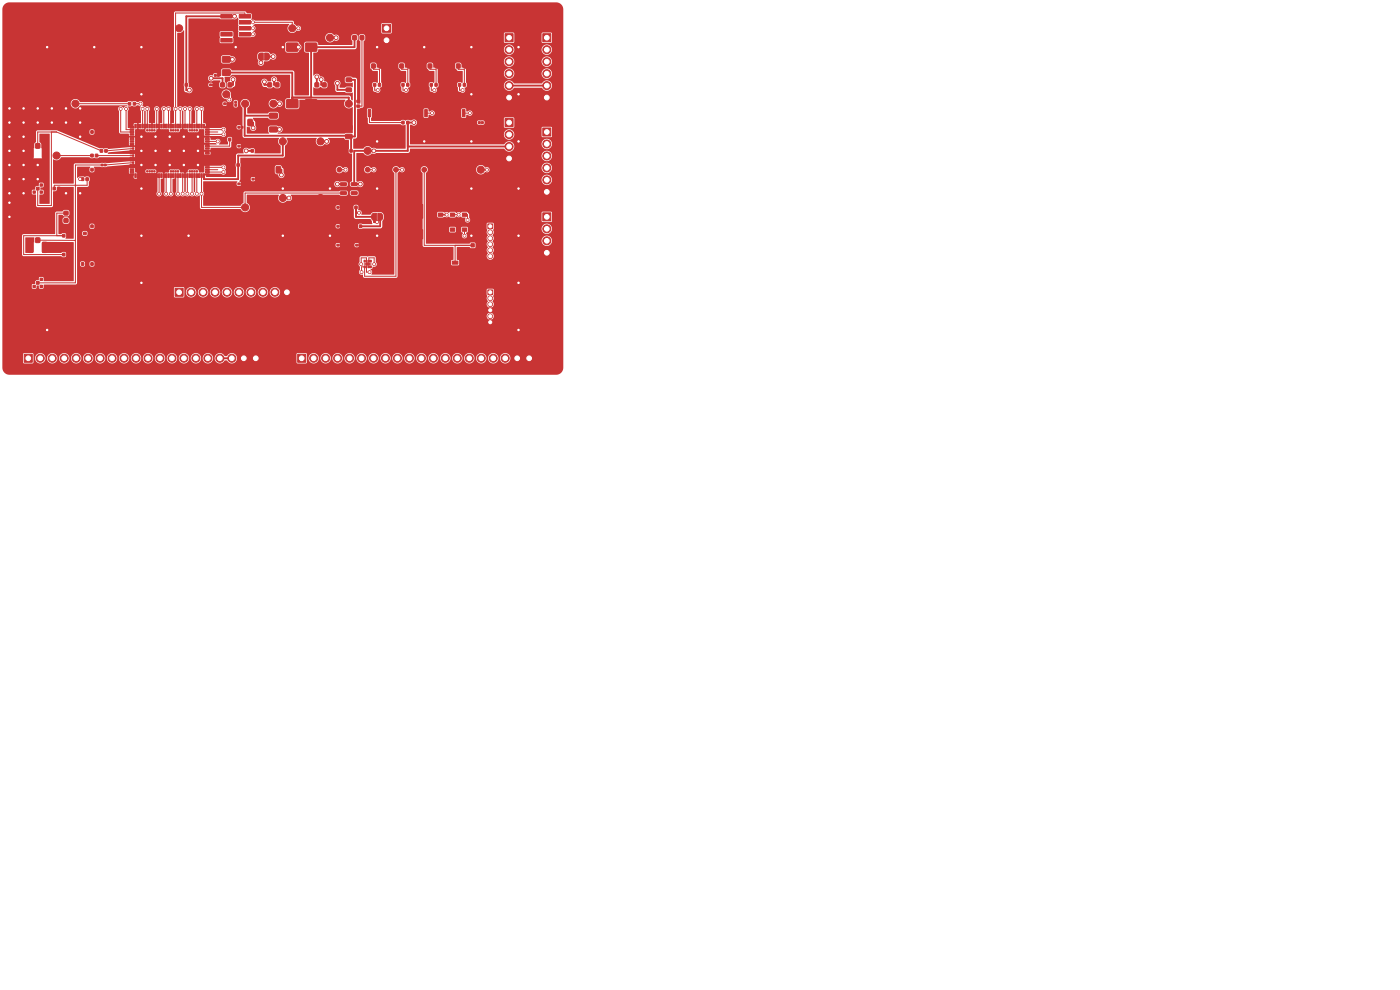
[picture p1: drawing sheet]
<svg xmlns="http://www.w3.org/2000/svg" width="297mm" height="210mm" viewBox="0 0 297 210" stroke-linecap="round" stroke-linejoin="round" font-family="sans-serif">
<g fill="#c83434" stroke="#c83434" stroke-width=".21">
<path d="M71.5 51.8h.4v.4h-.4z"/>
<path d="M72.1 51.8h.4v.4h-.4z"/>
<path d="M37.1 61.2h1.7v1.7h-1.7z"/>
<path d="M7.7 59.7h.6v.6h-.6z"/>
<path d="M7 59h.5v.5h-.5z"/>
<path d="M7 60.5h.5v.5h-.5z"/>
<path d="M8.5 59h.5v.5h-.5z"/>
<path d="M8.5 60.5h.5v.5h-.5z"/>
<path d="M39.3 17.7h.5v.6h-.5z"/>
<path d="M40.2 17.7h.5v.6h-.5z"/>
<path d="M74.8 7.6h.8v.8h-.8z"/>
<path d="M76.4 7.6h.8v.8h-.8z"/>
<path d="M78.8 13.6h.8v.8h-.8z"/>
<path d="M80.4 13.6h.8v.8h-.8z"/>
<path d="M19.3 55.7h.5v.6h-.5z"/>
<path d="M20.2 55.7h.5v.6h-.5z"/>
<path d="M76.2 47.7h.5v.6h-.5z"/>
<path d="M75.3 47.7h.5v.6h-.5z"/>
<path d="M48.5 29.3h.5v.6h-.5z"/>
<path d="M49.4 29.3h.5v.6h-.5z"/>
<path d="M46.9 3.1h2.3v.7h-2.3z"/>
<path d="M50.7 3.1h2.5v.7h-2.5z"/>
<path d="M46.9 4.4h2.3v.7h-2.3z"/>
<path d="M50.7 4.4h2.5v.7h-2.5z"/>
<path d="M46.9 5.6h2.3v.8h-2.3z"/>
<path d="M50.7 5.6h2.5v.8h-2.5z"/>
<path d="M46.9 6.9h2.3v.7h-2.3z"/>
<path d="M50.7 6.9h2.5v.7h-2.5z"/>
<path d="M46.9 8.2h2.3v.7h-2.3z"/>
<path d="M50.7 8.2h2.5v.7h-2.5z"/>
<path d="M90.1 23.3h.5v1.5h-.5z"/>
<path d="M93.3 23.3h.6v1.5h-.6z"/>
<path d="M45.5 15.8h.4v.4h-.4z"/>
<path d="M46.1 15.8h.4v.4h-.4z"/>
<path d="M115.1 7.2h1.7v1.7h-1.7z"/>
<path d="M19.3 47.7h.5v.6h-.5z"/>
<path d="M20.2 47.7h.5v.6h-.5z"/>
<path d="M47.2 14.8h1.5l.2 .2v.9l-.3 .1h-1.3l-.2-.2z"/>
<path d="M47.2 12h1.5l.2 .2v.9l-.3 .1h-1.3l-.2-.2z"/>
<path d="M77.2 55.2h.3v.4h-.3z"/>
<path d="M77.6 55.2h.3v.4h-.3z"/>
<path d="M78.1 55.2h.3v.4h-.3z"/>
<path d="M78.5 55.2h.3v.4h-.3z"/>
<path d="M78.5 56.4h.3v.4h-.3z"/>
<path d="M78.1 56.4h.3v.4h-.3z"/>
<path d="M77.6 56.4h.3v.4h-.3z"/>
<path d="M77.2 56.4h.3v.4h-.3z"/>
<path d="M77.6 55.8h.7v.5h-.7z"/>
<path d="M52.6 25.3h.7l.2 .1 .1 1.1-.2 .2h-.6l-.2-.1z"/>
<path d="M54.5 25.3h.7l.2 .1v1.1l-.1 .2h-.6l-.2-.1z"/>
<path d="M13.3 53.7h.5v.6h-.5z"/>
<path d="M14.2 53.7h.5v.6h-.5z"/>
<path d="M50.3 34.7h.5v.6h-.5z"/>
<path d="M51.2 34.7h.5v.6h-.5z"/>
<path d="M5.1 75.2h1.7v1.7h-1.7z"/>
<path d="M75.5 51.8h.4v.4h-.4z"/>
<path d="M76.1 51.8h.4v.4h-.4z"/>
<path d="M101.5 25.8h.4v.4h-.4z"/>
<path d="M102.1 25.8h.4v.4h-.4z"/>
<path d="M53.5 37.8h.4v.4h-.4z"/>
<path d="M54.1 37.8h.4v.4h-.4z"/>
<path d="M28.3 21.7h.4v.6h-.4z"/>
<path d="M27.3 21.7h.4v.6h-.4z"/>
<path d="M50.5 38.8h.4v.4h-.4z"/>
<path d="M51.1 38.8h.4v.4h-.4z"/>
<path d="M53.3 31.7h.5v.6h-.5z"/>
<path d="M54.2 31.7h.5v.6h-.5z"/>
<path d="M71.5 43.8h.4v.4h-.4z"/>
<path d="M72.1 43.8h.4v.4h-.4z"/>
<path d="M84.8 13.6h.8v.8h-.8z"/>
<path d="M86.4 13.6h.8v.8h-.8z"/>
<path d="M55 11.4l.3-.1h.6v1.5l-.6-.1-.3-.1z"/>
<path d="M56.1 11.3h.7l.3 .3v.7l-.3 .4-.7 .1z"/>
<path d="M13.3 49.7h.5v.6h-.5z"/>
<path d="M14.2 49.7h.5v.6h-.5z"/>
<path d="M17.3 37.7h.5v.6h-.5z"/>
<path d="M18.2 37.7h.5v.6h-.5z"/>
<path d="M46.8 17.6h.8v.8h-.8z"/>
<path d="M48.4 17.6h.8v.8h-.8z"/>
<path d="M75.7 22.3h.6v.4h-.6z"/>
<path d="M75.7 21.3h.6v.4h-.6z"/>
<path d="M96.8 13.6h.8v.8h-.8z"/>
<path d="M98.4 13.6h.8v.8h-.8z"/>
<path d="M47.5 21.8h.4v.4h-.4z"/>
<path d="M48.1 21.8h.4v.4h-.4z"/>
<path d="M85.3 17.7h.4v.6h-.4z"/>
<path d="M86.3 17.7h.4v.6h-.4z"/>
<path d="M78.1 23.3h.5v1.5h-.5z"/>
<path d="M81.3 23.3h.6v1.5h-.6z"/>
<path d="M7.7 39.7h.6v.6h-.6z"/>
<path d="M7 39h.5v.5h-.5z"/>
<path d="M7 40.5h.5v.5h-.5z"/>
<path d="M8.5 39h.5v.5h-.5z"/>
<path d="M8.5 40.5h.5v.5h-.5z"/>
<path d="M75.3 43.7h.5v.6h-.5z"/>
<path d="M76.2 43.7h.5v.6h-.5z"/>
<path d="M57.2 24h1.5l.2 .2v.7l-.3 .2h-1.3l-.2-.2z"/>
<path d="M57.2 27l1.5-.1 .2 .3v.7l-.3 .1h-1.3l-.2-.2z"/>
<path d="M103.5 47.5h1v1h-1z"/>
<path d="M115.1 27.2h1.7v1.7h-1.7z"/>
<path d="M79.3 17.7h.4v.6h-.4z"/>
<path d="M80.3 17.7h.4v.6h-.4z"/>
<path d="M50.5 30.8h.4v.4h-.4z"/>
<path d="M51.1 30.8h.4v.4h-.4z"/>
<path d="M22.2 31.7h.5v.6h-.5z"/>
<path d="M21.3 31.7h.5v.6h-.5z"/>
<path d="M17.7 49.3h.6v.5h-.6z"/>
<path d="M17.7 50.2h.6v.5h-.6z"/>
<path d="M50.5 26.8h.4v.4h-.4z"/>
<path d="M51.1 26.8h.4v.4h-.4z"/>
<path d="M93 45.2h.9v.7h-.9z"/>
<path d="M95.5 45.2h.9v.7h-.9z"/>
<path d="M98.1 45.2h.9v.7h-.9z"/>
<path d="M93 48.4h.9v.7h-.9z"/>
<path d="M95.5 48.4h.9v.7h-.9z"/>
<path d="M98.1 48.4h.9v.7h-.9z"/>
<path d="M99.9 51.7h.7v.7h-.7z"/>
<path d="M95.9 55.4h1.2v.6h-1.2z"/>
<path d="M89.2 43.4h.5v2.9h-.5z"/>
<path d="M89.2 48.7h.5v1.9h-.5z"/>
<path d="M89.2 53.6h.5v2.4h-.5z"/>
<path d="M93.1 56.5h1.4v.5h-1.4z"/>
<path d="M94.6 43.4h.3v.6h-.3z"/>
<path d="M97.1 43.4h.3v.6h-.3z"/>
<path d="M97.5 56.5h1.4v.5h-1.4z"/>
<path d="M99.7 53.5h.8v.7h-.8z"/>
<path d="M100.4 43.4h.4v2.9h-.4z"/>
<path d="M100.4 48.7h.4v1.9h-.4z"/>
<path d="M73.5 18.7l1-.1 .1 .8-.2 .1h-.9l-.1-.2z"/>
<path d="M73.5 16.6l1-.1 .1 .7-.2 .2h-.9l-.1-.2z"/>
<path d="M66.8 17.6h.8v.8h-.8z"/>
<path d="M68.4 17.6h.8v.8h-.8z"/>
<path d="M63.1 75.2h1.7v1.7h-1.7z"/>
<path d="M22.1 34.8h.4v.4h-.4z"/>
<path d="M21.5 34.8h.4v.4h-.4z"/>
<path d="M85.3 25.7h.4v.6h-.4z"/>
<path d="M86.3 25.7h.4v.6h-.4z"/>
<path d="M90.8 13.6h.8v.8h-.8z"/>
<path d="M92.4 13.6h.8v.8h-.8z"/>
<path d="M115.1 45.2h1.7v1.7h-1.7z"/>
<path d="M58.6 35.3h.7l.2 .1 .1 1.1-.2 .2h-.6l-.2-.1z"/>
<path d="M60.5 35.3h.7l.2 .1 .1 1.1-.2 .2h-.6l-.2-.1z"/>
<path d="M91.3 17.7h.4v.6h-.4z"/>
<path d="M92.3 17.7h.4v.6h-.4z"/>
<path d="M71.5 47.8h.4v.4h-.4z"/>
<path d="M72.1 47.8h.4v.4h-.4z"/>
<path d="M49.8 22.1h.4v.4h-.4z"/>
<path d="M49.8 21.5h.4v.4h-.4z"/>
<path d="M11.3 39.7h.5v.6h-.5z"/>
<path d="M12.2 39.7h.5v.6h-.5z"/>
<path d="M72.2 38.8h1.2l.1 .5h-1.2z"/>
<path d="M72.2 39.7h1.2l.1 .5-1.2 .1z"/>
<path d="M72.2 40.7h1.2l.1 .5h-1.2z"/>
<path d="M74.5 40.7h1.2l.1 .5h-1.2z"/>
<path d="M74.5 38.8h1.2l.1 .5h-1.2z"/>
<path d="M7.6 50.5h.8v.9h-.8z"/>
<path d="M9 51.4h.8l.2 .1v1.8l-.2 .3h-.6l-.2-.2z"/>
<path d="M6.1 51.4h.7l.2 .1v1.8l-.1 .3h-.7l-.2-.2z"/>
<path d="M7.6 30.5h.8v.9h-.8z"/>
<path d="M9 31.4h.8l.2 .1v1.8l-.2 .3h-.6l-.2-.2z"/>
<path d="M6.1 31.4h.7l.2 .1v1.8l-.1 .3h-.7l-.2-.2z"/>
<path d="M107.1 25.2h1.8v1.7h-1.8z"/>
<path d="M56.8 17.6h.8v.8h-.8z"/>
<path d="M58.4 17.6h.8v.8h-.8z"/>
<path d="M43.6 36.9h.8v.2h-.8z"/>
<path d="M43.6 36.4h.8v.2h-.8z"/>
<path d="M43.6 35.9h.8v.2h-.8z"/>
<path d="M43.6 35.4h.8v.2h-.8z"/>
<path d="M43.6 34.9h.8v.2h-.8z"/>
<path d="M43.6 34.4h.8v.2h-.8z"/>
<path d="M43.6 33.9h.8v.2h-.8z"/>
<path d="M43.6 33.4h.8v.2h-.8z"/>
<path d="M43.6 32.9h.8v.2h-.8z"/>
<path d="M43.6 32.4h.8v.2h-.8z"/>
<path d="M43.6 31.9h.8v.2h-.8z"/>
<path d="M43.6 31.4h.8v.2h-.8z"/>
<path d="M43.6 30.9h.8v.2h-.8z"/>
<path d="M43.6 30.4h.8v.2h-.8z"/>
<path d="M43.6 29.9h.8v.2h-.8z"/>
<path d="M43.6 29.4h.8v.2h-.8z"/>
<path d="M43.6 28.9h.8v.2h-.8z"/>
<path d="M43.6 28.4h.8v.2h-.8z"/>
<path d="M43.6 27.9h.8v.2h-.8z"/>
<path d="M43.6 27.4h.8v.2h-.8z"/>
<path d="M43.6 26.9h.8v.2h-.8z"/>
<path d="M43.1 26.4h.3v.7h-.3z"/>
<path d="M42.6 26.4h.3v.7h-.3z"/>
<path d="M42.1 26.4h.3v.7h-.3z"/>
<path d="M41.6 26.4h.3v.7h-.3z"/>
<path d="M41.1 26.4h.3v.7h-.3z"/>
<path d="M40.6 26.4h.3v.7h-.3z"/>
<path d="M40.1 26.4h.3v.7h-.3z"/>
<path d="M39.6 26.4h.3v.7h-.3z"/>
<path d="M39.1 26.4h.3v.7h-.3z"/>
<path d="M38.6 26.4h.3v.7h-.3z"/>
<path d="M38.1 26.4h.3v.7h-.3z"/>
<path d="M37.6 26.4h.3v.7h-.3z"/>
<path d="M37.1 26.4h.3v.7h-.3z"/>
<path d="M36.6 26.4h.3v.7h-.3z"/>
<path d="M36.1 26.4h.3v.7h-.3z"/>
<path d="M35.6 26.4h.3v.7h-.3z"/>
<path d="M35.1 26.4h.3v.7h-.3z"/>
<path d="M34.6 26.4h.3v.7h-.3z"/>
<path d="M34.1 26.4h.3v.7h-.3z"/>
<path d="M33.6 26.4h.3v.7h-.3z"/>
<path d="M33.1 26.4h.3v.7h-.3z"/>
<path d="M32.6 26.4h.3v.7h-.3z"/>
<path d="M32.1 26.4h.3v.7h-.3z"/>
<path d="M31.6 26.4h.3v.7h-.3z"/>
<path d="M31.1 26.4h.3v.7h-.3z"/>
<path d="M30.6 26.4h.3v.7h-.3z"/>
<path d="M30.1 26.4h.3v.7h-.3z"/>
<path d="M29.6 26.4h.3v.7h-.3z"/>
<path d="M29.1 26.4h.3v.7h-.3z"/>
<path d="M28.6 26.4h.3v.7h-.3z"/>
<path d="M27.6 26.9h.8v.2h-.8z"/>
<path d="M27.6 27.4h.8v.2h-.8z"/>
<path d="M27.6 27.9h.8v.2h-.8z"/>
<path d="M27.6 28.4h.8v.2h-.8z"/>
<path d="M27.6 28.9h.8v.2h-.8z"/>
<path d="M27.6 29.4h.8v.2h-.8z"/>
<path d="M27.6 29.9h.8v.2h-.8z"/>
<path d="M27.6 30.4h.8v.2h-.8z"/>
<path d="M27.6 30.9h.8v.2h-.8z"/>
<path d="M28.1 31.4h.3v.2h-.3z"/>
<path d="M27.6 31.9h.8v.2h-.8z"/>
<path d="M27.6 32.4h.8v.2h-.8z"/>
<path d="M28.1 32.9h.3v.2h-.3z"/>
<path d="M27.6 33.4h.8v.2h-.8z"/>
<path d="M27.6 33.9h.8v.2h-.8z"/>
<path d="M28.1 34.4h.3v.2h-.3z"/>
<path d="M27.6 34.9h.8v.2h-.8z"/>
<path d="M27.6 35.4h.8v.2h-.8z"/>
<path d="M27.6 35.9h.8v.2h-.8z"/>
<path d="M27.6 36.4h.8v.2h-.8z"/>
<path d="M27.6 36.9h.8v.2h-.8z"/>
<path d="M28.6 36.9h.3v.7h-.3z"/>
<path d="M29.1 36.9h.3v.7h-.3z"/>
<path d="M29.6 36.9h.3v.7h-.3z"/>
<path d="M30.1 36.9h.3v.7h-.3z"/>
<path d="M30.6 36.9h.3v.7h-.3z"/>
<path d="M31.1 36.9h.3v.7h-.3z"/>
<path d="M31.6 36.9h.3v.7h-.3z"/>
<path d="M32.1 36.9h.3v.7h-.3z"/>
<path d="M32.6 36.9h.3v.7h-.3z"/>
<path d="M33.1 36.9h.3v.7h-.3z"/>
<path d="M33.6 36.9h.3v.7h-.3z"/>
<path d="M34.1 36.9h.3v.7h-.3z"/>
<path d="M34.6 36.9h.3v.7h-.3z"/>
<path d="M35.1 36.9h.3v.7h-.3z"/>
<path d="M35.6 36.9h.3v.7h-.3z"/>
<path d="M36.1 36.9h.3v.7h-.3z"/>
<path d="M36.6 36.9h.3v.7h-.3z"/>
<path d="M37.1 36.9h.3v.7h-.3z"/>
<path d="M37.6 36.9h.3v.7h-.3z"/>
<path d="M38.1 36.9h.3v.7h-.3z"/>
<path d="M38.6 36.9h.3v.7h-.3z"/>
<path d="M39.1 36.9h.3v.7h-.3z"/>
<path d="M39.6 36.9h.3v.7h-.3z"/>
<path d="M40.1 36.9h.3v.7h-.3z"/>
<path d="M40.6 36.9h.3v.7h-.3z"/>
<path d="M41.1 36.9h.3v.7h-.3z"/>
<path d="M41.6 36.9h.3v.7h-.3z"/>
<path d="M42.1 36.9h.3v.7h-.3z"/>
<path d="M42.6 36.9h.3v.7h-.3z"/>
<path d="M43.1 36.9h.3v.7h-.3z"/>
<path d="M41.7 34.9h.6v.6h-.6z"/>
<path d="M41.7 33.3h.6v.6h-.6z"/>
<path d="M41.7 31.7h.6v.6h-.6z"/>
<path d="M41.7 30.1h.6v.6h-.6z"/>
<path d="M41.7 28.5h.6v.6h-.6z"/>
<path d="M39.7 34.9h.6v.6h-.6z"/>
<path d="M39.7 33.3h.6v.6h-.6z"/>
<path d="M39.7 31.7h.6v.6h-.6z"/>
<path d="M39.7 30.1h.6v.6h-.6z"/>
<path d="M39.7 28.5h.6v.6h-.6z"/>
<path d="M37.7 34.9h.6v.6h-.6z"/>
<path d="M37.7 33.3h.6v.6h-.6z"/>
<path d="M37.7 31.7h.6v.6h-.6z"/>
<path d="M37.7 30.1h.6v.6h-.6z"/>
<path d="M37.7 28.5h.6v.6h-.6z"/>
<path d="M35.7 34.9h.6v.6h-.6z"/>
<path d="M35.7 33.3h.6v.6h-.6z"/>
<path d="M35.7 31.7h.6v.6h-.6z"/>
<path d="M35.7 30.1h.6v.6h-.6z"/>
<path d="M35.7 28.5h.6v.6h-.6z"/>
<path d="M33.7 34.9h.6v.6h-.6z"/>
<path d="M33.7 33.3h.6v.6h-.6z"/>
<path d="M33.7 31.7h.6v.6h-.6z"/>
<path d="M33.7 30.1h.6v.6h-.6z"/>
<path d="M33.7 28.5h.6v.6h-.6z"/>
<path d="M31.7 34.9h.6v.6h-.6z"/>
<path d="M31.7 31.7h.6v.6h-.6z"/>
<path d="M31.7 28.5h.6v.6h-.6z"/>
<path d="M30.3 33.3l1.4-.1 .1 .7-.2 .1h-1.3l-.1-.2z"/>
<path d="M30.3 30.1l1.4-.1 .1 .7-.2 .1h-1.3l-.1-.2z"/>
<path d="M29.7 34.9h.6v.6h-.6z"/>
<path d="M29.7 31.7h.6v.6h-.6z"/>
<path d="M29.7 28.5h.6v.6h-.6z"/>
<path d="M41.6 27.5h.3v.3h-.3z"/>
<path d="M41.1 27.5h.3v.3h-.3z"/>
<path d="M40.6 27.5h.3v.3h-.3z"/>
<path d="M40.1 27.5h.3v.3h-.3z"/>
<path d="M37.6 27.5h.3v.3h-.3z"/>
<path d="M37.1 27.5h.3v.3h-.3z"/>
<path d="M36.6 27.5h.3v.3h-.3z"/>
<path d="M36.1 27.5h.3v.3h-.3z"/>
<path d="M32.6 27.5h.3v.3h-.3z"/>
<path d="M32.1 27.5h.3v.3h-.3z"/>
<path d="M31.6 27.5h.3v.3h-.3z"/>
<path d="M31.1 27.5h.3v.3h-.3z"/>
<path d="M31.1 36.2h.3v.3h-.3z"/>
<path d="M31.6 36.2h.3v.3h-.3z"/>
<path d="M32.1 36.2h.3v.3h-.3z"/>
<path d="M32.6 36.2h.3v.3h-.3z"/>
<path d="M36.1 36.2h.3v.3h-.3z"/>
<path d="M36.6 36.2h.3v.3h-.3z"/>
<path d="M37.1 36.2h.3v.3h-.3z"/>
<path d="M37.6 36.2h.3v.3h-.3z"/>
<path d="M40.1 36.2h.3v.3h-.3z"/>
<path d="M40.6 36.2h.3v.3h-.3z"/>
<path d="M41.1 36.2h.3v.3h-.3z"/>
<path d="M41.6 36.2h.3v.3h-.3z"/>
<path d="M103.5 61.5h1v1h-1z"/>
<path d="M20.2 32.7h.5v.6h-.5z"/>
<path d="M19.3 32.7h.5v.6h-.5z"/>
<path d="M13.6 46.4h.8v.8h-.8z"/>
<path d="M13.6 44.8h.8v.8h-.8z"/>
<path d="M60.8 21.2h2.4v1.6h-2.4z"/>
<path d="M64.8 21.2h2.4v1.6h-2.4z"/>
<path d="M81.1 5.2h1.7v1.7h-1.7z"/>
<path d="M19.3 27.7h.5v.6h-.5z"/>
<path d="M20.2 27.7h.5v.6h-.5z"/>
<path d="M17.3 55.7h.5v.6h-.5z"/>
<path d="M18.2 55.7h.5v.6h-.5z"/>
<path d="M44.5 17.8h.4v.4h-.4z"/>
<path d="M45.1 17.8h.4v.4h-.4z"/>
<path d="M73.3 28.5h1.3l.1 .2v.6l-.2 .2-1.1-.1-.1-.2z"/>
<path d="M73.3 26.6h1.3l.1 .2v.6l-.2 .2-1.1-.1-.1-.2z"/>
<path d="M97.3 17.7h.4v.6h-.4z"/>
<path d="M98.3 17.7h.4v.6h-.4z"/>
<path d="M74.2 31.7h.5v.6h-.5z"/>
<path d="M73.3 31.7h.5v.6h-.5z"/>
<path d="M98.1 23.3h.5v1.5h-.5z"/>
<path d="M101.3 23.3h.6v1.5h-.6z"/>
<path d="M107.1 7.2h1.8v1.7h-1.8z"/>
<path d="M79 45.4l.8-.1v1.5l-.6-.1-.3-.3v-.7z"/>
<path d="M80.1 45.3h.7l.3 .3v.7l-.3 .4-.7 .1z"/>
<path d="M19.3 35.7h.5v.6h-.5z"/>
<path d="M20.2 35.7h.5v.6h-.5z"/>
<path d="M60.8 9.2h2.4v1.6h-2.4z"/>
<path d="M64.8 9.2h2.4v1.6h-2.4z"/>
<circle cx="40.5" cy="62" r=".85"/>
<circle cx="43.1" cy="62" r=".85"/>
<circle cx="45.6" cy="62" r=".85"/>
<circle cx="48.2" cy="62" r=".85"/>
<circle cx="50.7" cy="62" r=".85"/>
<circle cx="53.2" cy="62" r=".85"/>
<circle cx="55.8" cy="62" r=".85"/>
<circle cx="58.3" cy="62" r=".85"/>
<circle cx="60.9" cy="62" r=".85"/>
<circle cx="60" cy="30" r=".75"/>
<circle cx="78" cy="36" r=".5"/>
<circle cx="116" cy="10.5" r=".85"/>
<circle cx="116" cy="13.1" r=".85"/>
<circle cx="116" cy="15.6" r=".85"/>
<circle cx="116" cy="18.2" r=".85"/>
<circle cx="116" cy="20.7" r=".85"/>
<circle cx="84" cy="36" r=".5"/>
<circle cx="52" cy="22" r=".75"/>
<circle cx="8.5" cy="76" r=".85"/>
<circle cx="11.1" cy="76" r=".85"/>
<circle cx="13.6" cy="76" r=".85"/>
<circle cx="16.2" cy="76" r=".85"/>
<circle cx="18.7" cy="76" r=".85"/>
<circle cx="21.2" cy="76" r=".85"/>
<circle cx="23.8" cy="76" r=".85"/>
<circle cx="26.3" cy="76" r=".85"/>
<circle cx="28.9" cy="76" r=".85"/>
<circle cx="31.4" cy="76" r=".85"/>
<circle cx="33.9" cy="76" r=".85"/>
<circle cx="36.5" cy="76" r=".85"/>
<circle cx="39" cy="76" r=".85"/>
<circle cx="41.6" cy="76" r=".85"/>
<circle cx="44.1" cy="76" r=".85"/>
<circle cx="46.6" cy="76" r=".85"/>
<circle cx="49.2" cy="76" r=".85"/>
<circle cx="51.7" cy="76" r=".85"/>
<circle cx="54.3" cy="76" r=".85"/>
<circle cx="68" cy="42" r=".75"/>
<circle cx="52" cy="44" r=".75"/>
<circle cx="60" cy="42" r=".75"/>
<circle cx="62" cy="6" r=".75"/>
<circle cx="72" cy="36" r=".5"/>
<circle cx="16" cy="22" r=".75"/>
<circle cx="68" cy="30" r=".75"/>
<circle cx="58" cy="22" r=".75"/>
<circle cx="104" cy="49.3" r=".5"/>
<circle cx="104" cy="50.5" r=".5"/>
<circle cx="104" cy="51.8" r=".5"/>
<circle cx="104" cy="53.1" r=".5"/>
<circle cx="104" cy="54.4" r=".5"/>
<circle cx="70" cy="8" r=".75"/>
<circle cx="116" cy="30.5" r=".85"/>
<circle cx="116" cy="33.1" r=".85"/>
<circle cx="116" cy="35.6" r=".85"/>
<circle cx="116" cy="38.2" r=".85"/>
<circle cx="116" cy="40.7" r=".85"/>
<circle cx="66.5" cy="76" r=".85"/>
<circle cx="69.1" cy="76" r=".85"/>
<circle cx="71.6" cy="76" r=".85"/>
<circle cx="74.2" cy="76" r=".85"/>
<circle cx="76.7" cy="76" r=".85"/>
<circle cx="79.2" cy="76" r=".85"/>
<circle cx="81.8" cy="76" r=".85"/>
<circle cx="84.3" cy="76" r=".85"/>
<circle cx="86.9" cy="76" r=".85"/>
<circle cx="89.4" cy="76" r=".85"/>
<circle cx="91.9" cy="76" r=".85"/>
<circle cx="94.5" cy="76" r=".85"/>
<circle cx="97" cy="76" r=".85"/>
<circle cx="99.6" cy="76" r=".85"/>
<circle cx="102.1" cy="76" r=".85"/>
<circle cx="104.6" cy="76" r=".85"/>
<circle cx="107.2" cy="76" r=".85"/>
<circle cx="109.7" cy="76" r=".85"/>
<circle cx="112.3" cy="76" r=".85"/>
<circle cx="116" cy="48.5" r=".85"/>
<circle cx="116" cy="51.1" r=".85"/>
<circle cx="116" cy="53.6" r=".85"/>
<circle cx="74" cy="22" r=".75"/>
<circle cx="90" cy="36" r=".5"/>
<circle cx="12" cy="33" r=".75"/>
<circle cx="48" cy="20" r=".75"/>
<circle cx="78" cy="32" r=".75"/>
<circle cx="38" cy="6" r=".75"/>
<circle cx="102" cy="36" r=".75"/>
<circle cx="108" cy="28.5" r=".85"/>
<circle cx="108" cy="31.1" r=".85"/>
<circle cx="108" cy="33.6" r=".85"/>
<circle cx="104" cy="63.3" r=".5"/>
<circle cx="104" cy="64.5" r=".5"/>
<circle cx="104" cy="65.8" r=".5"/>
<circle cx="104" cy="67.1" r=".5"/>
<circle cx="104" cy="68.4" r=".5"/>
<circle cx="82" cy="8.5" r=".85"/>
<circle cx="108" cy="10.5" r=".85"/>
<circle cx="108" cy="13.1" r=".85"/>
<circle cx="108" cy="15.6" r=".85"/>
<circle cx="108" cy="18.2" r=".85"/>
<circle cx="108" cy="20.7" r=".85"/>
<circle cx="91.7" cy="24" r=".3"/>
<circle cx="42.7" cy="41.1" r=".3"/>
<circle cx="25.6" cy="23.1" r=".3"/>
<circle cx="42" cy="29" r=".3"/>
<circle cx="30" cy="10" r=".3"/>
<circle cx="5" cy="35" r=".3"/>
<circle cx="5" cy="26" r=".3"/>
<circle cx="110" cy="20" r=".3"/>
<circle cx="90" cy="10" r=".3"/>
<circle cx="17" cy="26" r=".3"/>
<circle cx="2" cy="29" r=".3"/>
<circle cx="100" cy="40" r=".3"/>
<circle cx="80" cy="50" r=".3"/>
<circle cx="42" cy="35" r=".3"/>
<circle cx="17" cy="29" r=".3"/>
<circle cx="39" cy="35" r=".3"/>
<circle cx="5" cy="32" r=".3"/>
<circle cx="2" cy="26" r=".3"/>
<circle cx="70" cy="40" r=".3"/>
<circle cx="14" cy="23" r=".3"/>
<circle cx="90" cy="30" r=".3"/>
<circle cx="17" cy="41" r=".3"/>
<circle cx="2" cy="35" r=".3"/>
<circle cx="42" cy="32" r=".3"/>
<circle cx="36" cy="32" r=".3"/>
<circle cx="60" cy="40" r=".3"/>
<circle cx="8" cy="26" r=".3"/>
<circle cx="100" cy="10" r=".3"/>
<circle cx="2" cy="38" r=".3"/>
<circle cx="8" cy="38" r=".3"/>
<circle cx="11" cy="23" r=".3"/>
<circle cx="33" cy="29" r=".3"/>
<circle cx="17" cy="23" r=".3"/>
<circle cx="80" cy="10" r=".3"/>
<circle cx="70" cy="50" r=".3"/>
<circle cx="80" cy="40" r=".3"/>
<circle cx="100" cy="30" r=".3"/>
<circle cx="39" cy="29" r=".3"/>
<circle cx="110" cy="10" r=".3"/>
<circle cx="100" cy="20" r=".3"/>
<circle cx="33" cy="35" r=".3"/>
<circle cx="50" cy="10" r=".3"/>
<circle cx="30" cy="35" r=".3"/>
<circle cx="5" cy="41" r=".3"/>
<circle cx="11" cy="26" r=".3"/>
<circle cx="80" cy="30" r=".3"/>
<circle cx="5" cy="23" r=".3"/>
<circle cx="2" cy="32" r=".3"/>
<circle cx="2" cy="46" r=".3"/>
<circle cx="30" cy="29" r=".3"/>
<circle cx="110" cy="60" r=".3"/>
<circle cx="8" cy="35" r=".3"/>
<circle cx="110" cy="50" r=".3"/>
<circle cx="36" cy="29" r=".3"/>
<circle cx="30" cy="60" r=".3"/>
<circle cx="40" cy="50" r=".3"/>
<circle cx="110" cy="70" r=".3"/>
<circle cx="60" cy="50" r=".3"/>
<circle cx="14" cy="41" r=".3"/>
<circle cx="30" cy="40" r=".3"/>
<circle cx="100" cy="50" r=".3"/>
<circle cx="39" cy="32" r=".3"/>
<circle cx="30" cy="32" r=".3"/>
<circle cx="110" cy="40" r=".3"/>
<circle cx="2" cy="41" r=".3"/>
<circle cx="8" cy="23" r=".3"/>
<circle cx="2" cy="43" r=".3"/>
<circle cx="2" cy="23" r=".3"/>
<circle cx="30" cy="50" r=".3"/>
<circle cx="33" cy="32" r=".3"/>
<circle cx="30" cy="20" r=".3"/>
<circle cx="10" cy="70" r=".3"/>
<circle cx="36" cy="35" r=".3"/>
<circle cx="14" cy="26" r=".3"/>
<circle cx="5" cy="29" r=".3"/>
<circle cx="10" cy="10" r=".3"/>
<circle cx="110" cy="30" r=".3"/>
<circle cx="5" cy="38" r=".3"/>
<circle cx="20" cy="10" r=".3"/>
<circle cx="60" cy="10" r=".3"/>
<circle cx="47.4" cy="28.5" r=".3"/>
<circle cx="76.6" cy="56" r=".3"/>
<circle cx="99.2" cy="46.7" r=".3"/>
<circle cx="53.6" cy="6" r=".3"/>
<circle cx="40.2" cy="23.1" r=".3"/>
<circle cx="98.5" cy="50" r=".3"/>
<circle cx="49.4" cy="16.9" r=".4"/>
<circle cx="53.7" cy="27.1" r=".4"/>
<circle cx="63.3" cy="10" r=".4"/>
<circle cx="94.8" cy="45.5" r=".3"/>
<circle cx="33.8" cy="41.1" r=".3"/>
<circle cx="79.3" cy="36" r=".3"/>
<circle cx="47.4" cy="36.5" r=".3"/>
<circle cx="79.3" cy="32" r=".4"/>
<circle cx="71.3" cy="8" r=".4"/>
<circle cx="87.8" cy="26" r=".4"/>
<circle cx="40.2" cy="19.1" r=".4"/>
<circle cx="49.7" cy="3.5" r=".4"/>
<circle cx="76.4" cy="39" r=".4"/>
<circle cx="39.2" cy="23.1" r=".3"/>
<circle cx="41.7" cy="41.1" r=".3"/>
<circle cx="98.1" cy="19.1" r=".3"/>
<circle cx="58.1" cy="16.9" r=".4"/>
<circle cx="67.2" cy="16.3" r=".4"/>
<circle cx="48.6" cy="21.1" r=".3"/>
<circle cx="47.4" cy="35.5" r=".3"/>
<circle cx="86.1" cy="19.1" r=".3"/>
<circle cx="29.8" cy="22" r=".3"/>
<circle cx="38.8" cy="41.1" r=".3"/>
<circle cx="36.2" cy="41.1" r=".3"/>
<circle cx="59.7" cy="37.1" r=".4"/>
<circle cx="68.1" cy="16.9" r=".4"/>
<circle cx="52.2" cy="32" r=".4"/>
<circle cx="61.3" cy="42" r=".4"/>
<circle cx="99.7" cy="24" r=".3"/>
<circle cx="55.4" cy="13.3" r=".4"/>
<circle cx="41.7" cy="23.1" r=".3"/>
<circle cx="26.8" cy="23.1" r=".3"/>
<circle cx="37.2" cy="23.1" r=".3"/>
<circle cx="42.7" cy="23.1" r=".3"/>
<circle cx="33.2" cy="23.1" r=".3"/>
<circle cx="92.1" cy="19.1" r=".3"/>
<circle cx="40.7" cy="41.1" r=".3"/>
<circle cx="97.3" cy="45.5" r=".3"/>
<circle cx="79.4" cy="56" r=".3"/>
<circle cx="80" cy="47.1" r=".3"/>
<circle cx="76.2" cy="45.1" r=".3"/>
<circle cx="76.7" cy="57.7" r=".3"/>
<circle cx="85.3" cy="36" r=".3"/>
<circle cx="30.2" cy="23.1" r=".3"/>
<circle cx="78.4" cy="57.7" r=".3"/>
<circle cx="31.2" cy="23.1" r=".3"/>
<circle cx="73.3" cy="36" r=".3"/>
<circle cx="103.3" cy="36" r=".3"/>
<circle cx="53.6" cy="7.3" r=".3"/>
<circle cx="38.2" cy="23.1" r=".3"/>
<circle cx="17" cy="38" r=".3"/>
<circle cx="39.7" cy="41.1" r=".3"/>
<circle cx="80.1" cy="19.1" r=".3"/>
<circle cx="46.2" cy="30" r=".3"/>
<circle cx="47.4" cy="27.5" r=".3"/>
<circle cx="53.6" cy="4.7" r=".3"/>
<circle cx="63.3" cy="6" r=".3"/>
<circle cx="35.2" cy="41.1" r=".3"/>
<circle cx="35.8" cy="23.1" r=".3"/>
<circle cx="37.8" cy="41.1" r=".3"/>
<circle cx="71.6" cy="39" r=".4"/>
<circle cx="59.3" cy="27.5" r=".4"/>
<circle cx="69.3" cy="30" r=".4"/>
<circle cx="44.8" cy="16.6" r=".4"/>
<circle cx="59.3" cy="22" r=".4"/>
<circle cx="58" cy="12" r=".4"/>
<circle cx="56.1" cy="17.3" r=".4"/>
<circle cx="34.8" cy="23.1" r=".3"/>
<circle cx="49.3" cy="12.6" r=".4"/>
<circle cx="71.6" cy="17.7" r=".4"/>
</g>
<g fill="none" stroke="#c83434" stroke-width=".21">
<path d="M51.9 3.5v-.7h-14.7v24M51.9 6h1.7M51.9 4.7h10.1v1.3h1.3M51.9 7.3h1.7M76.8 8v14.5h-.8M79.2 14v.7h1.3v3.3M79.5 18v1.1h.6M85.2 14v.7h1.3v3.3M85.5 18v1.1h.6M91.2 14v.7h1.3v3.3M91.5 18v1.1h.6M97.2 14v.7h1.3v3.3"/>
<path d="M97.5 18v1.1h.6M8 31v-3h4l9.5 4M10.9 28v15.6h-2.9v-3.6M12 33h7.5M16 22h11.5M18.5 38v1.3h-7v.7M20.5 33h7.7M21.7 35h-5.7v25h-8M25.6 23.1v4.9h2.4M26.7 23.1v4.4h1.3M28.2 31.5l-5.7 .5M28.2 34.5l-5.9 .5"/>
<path d="M28.5 22h1.3M30.3 23.1v3.7M31.2 23.1v3.7M33.2 23.1v3.7M33.7 37.3v3.8M34.7 23.1v3.7M35.3 37.3v3.8M35.7 23.1v3.7M36.2 37.3v3.8M37.8 37.3v3.8M38.2 23.1v3.7M38.7 37.3v3.8"/>
<path d="M39.2 23.1v3.7M39.7 37.3v3.8M40.3 23.1v3.7M40.7 37.3v3.8M41.7 23.1v3.7M41.7 37.3v3.8M42.8 37.3v6.7h9.2v-3h20.9M42.8 23.1v3.7M44 28h2.2M44 28.5h3.4M44 36h2.2M44 36.5h3.4"/>
<path d="M44 35.5h3.4M44 27.5h3.4M44 30h2.2M48 20h.6v1.1M48.7 29.6v1.4h-4.7M72 36h1.3M78 36h1.3M78.4 24v2h7.1M85.3 36h-1.3v22.6h-6.7v-2h-.6v1.1M90 36v16h10.3M90.4 24h1.3M98.4 24h1.3"/>
<path d="M102 36h1.3M8 51h8M13.5 50h-8.5v4h8.5M14 45.2h-1.9v4.8M77.7 55.4v-.7h-1.1v1.4M77.7 56.6v1.1h.7M78.2 55.4v-.7h1.2v1.4M96 45.5h1.3M96.6 52v3.7M98.5 45.5h.7v1.2M98.5 48.7v1.3"/>
</g>
<g fill="none" stroke="#c83434" stroke-width=".4">
<path d="M44.8 16.6h2.4v1.4M48 15.4h14v6.6M48 12.6h1.3M49.4 16.9v1.1h-.6M49.7 3.5h-10.2v15.6h.7M55.3 12v1.3M56.1 17.4v.6h1.1M56.7 12h1.2M58.1 16.9v1.1h.7M62 10h1.3M67.2 16.3v1.7M68.1 16.9v1.1h.7"/>
<path d="M70 8h1.3M71.6 17.7v1.4h2.4M74 16.9h1.3v12.1h-1.3l.1-.2h-22.2v-6.9l.1 2.6h6M75.2 8v2h-9.2v10.7M108 18.2h8M52.2 32h1.3M53 26h.7v1.1M58 22h1.3M58 27.5h1.3M59 36h.7v1.1M60 30v3h-9.5v5h-7.3v-.7M62 20.7h12v1.3"/>
<path d="M68 30h1.3M71.6 39.1h1.3M74.5 29v3M86.5 31.1h21.5M87.8 26h-1.3v6h-11.4v7.1h1.3M60 42h1.3M75.5 44v2h3.9v1.1h.6M75.5 45.1h.7M80.6 46v2h-4.1M93.5 45.5h1.3M46.6 76h2.6"/>
</g>
<g fill="#c83434">
<path d="M5.4 50.4h1.9v1l-.3 .1v2.2l-1.6-.1z"/>
<path d="M77.2 55.9h1.5l.1 .2h-1.5z"/>
<path d="M41.2 36.8h.1l.1 1v2.8l-.1 .2-.2-.2z"/>
<path d="M.9 1l.5-.4 .6-.1h116a1.5 1.5 0 0 1 1.5 1.5v76a1.5 1.5 0 0 1-1.5 1.5h-116a1.5 1.5 0 0 1-1.5-1.5v-2.9h4.4v1.8l.2 .2h1.8l.2-.2v-1h.3v.2a1.1 1.1 0 0 0 1.2 1 1.1 1.1 0 0 0 1-1.2h.4v.2a1.1 1.1 0 0 0 1.2 1 1.1 1.1 0 0 0 1-1.2h.3v.2a1.1 1.1 0 0 0 1.2 1 1.1 1.1 0 0 0 1-1.2h.4v.2a1.1 1.1 0 0 0 1.1 1 1.1 1.1 0 0 0 1.1-1.2h.3v.2a1.1 1.1 0 0 0 1.2 1 1.1 1.1 0 0 0 1-1.2h.3v.2a1.1 1.1 0 0 0 1.2 1 1.1 1.1 0 0 0 1-1.2h.4v.2a1.1 1.1 0 0 0 1.2 1 1.1 1.1 0 0 0 1-1.2h.3v.2a1.1 1.1 0 0 0 1.2 1 1.1 1.1 0 0 0 1-1.2h.4v.2a1.1 1.1 0 0 0 1.1 1 1.1 1.1 0 0 0 1.1-1.2h.3v.2a1.1 1.1 0 0 0 1.2 1 1.1 1.1 0 0 0 1-1.2h.3v.2a1.1 1.1 0 0 0 1.2 1 1.1 1.1 0 0 0 1-1.2h.4v.2a1.1 1.1 0 0 0 1.2 1 1.1 1.1 0 0 0 1-1.2h.3v.2a1.1 1.1 0 0 0 1.2 1 1.1 1.1 0 0 0 1-1.2h.4v.2a1.1 1.1 0 0 0 1.1 1 1.1 1.1 0 0 0 1.1-1.2h.3v.2a1.1 1.1 0 0 0 1.2 1 1.1 1.1 0 0 0 1-1.2h.3v.2a1.14 1.14 0 0 0 1 1 1.14 1.14 0 0 0 1.2-.6h.5a1.11 1.11 0 0 0 1.7 .4 1.11 1.11 0 0 0-.1-1.8h13.1v1.8l.2 .2h1.8l.2-.2v-1h.3a1.1 1.1 0 0 0 1.1 1.2 1.1 1.1 0 0 0 1.1-1.2h.4v.2a1.1 1.1 0 0 0 1.2 1 1.1 1.1 0 0 0 1-1.2h.3v.2a1.1 1.1 0 0 0 1.2 1 1.1 1.1 0 0 0 1-1.2h.4v.2a1.1 1.1 0 0 0 1.1 1 1.1 1.1 0 0 0 1.1-1.2h.3v.2a1.1 1.1 0 0 0 1.2 1 1.1 1.1 0 0 0 1-1.2h.3v.2a1.1 1.1 0 0 0 1.2 1 1.1 1.1 0 0 0 1-1.2h.4v.2a1.1 1.1 0 0 0 1.2 1 1.1 1.1 0 0 0 1-1.2h.3v.2a1.1 1.1 0 0 0 1.2 1 1.1 1.1 0 0 0 1-1.2h.4v.2a1.1 1.1 0 0 0 1.1 1 1.1 1.1 0 0 0 1.1-1.2h.3v.2a1.1 1.1 0 0 0 1.2 1 1.1 1.1 0 0 0 1-1.2h.3v.2a1.1 1.1 0 0 0 1.2 1 1.1 1.1 0 0 0 1-1.2h.4v.2a1.1 1.1 0 0 0 1.2 1 1.1 1.1 0 0 0 1-1.2h.3v.2a1.1 1.1 0 0 0 1.2 1 1.1 1.1 0 0 0 1-1.2h.4v.2a1.1 1.1 0 0 0 1.1 1 1.1 1.1 0 0 0 1.1-1.2h.3v.2a1.1 1.1 0 0 0 1.2 1 1.1 1.1 0 0 0 1-1.2h.3v.2a1.1 1.1 0 0 0 1.2 1 1.1 1.1 0 0 0 1-1.2h.4v.2a1.1 1.1 0 0 0 1.7 .8 1.1 1.1 0 0 0 0-1.8 1.1 1.1 0 0 0-1.7 .8h-.4v-.2a1.1 1.1 0 0 0-1.1-.8 1.1 1.1 0 0 0-1.1 1h-.3v-.2a1.1 1.1 0 0 0-1.2-.8 1.1 1.1 0 0 0-1 1h-.3l-.1-.2a1.1 1.1 0 0 0-1.1-.8 1.1 1.1 0 0 0-1 1h-.4v-.2a1.1 1.1 0 0 0-1.2-.8 1.1 1.1 0 0 0-1 1h-.3v-.2a1.1 1.1 0 0 0-1.2-.8 1.1 1.1 0 0 0-1 1h-.4v-.2a1.1 1.1 0 0 0-1.1-.8 1.1 1.1 0 0 0-1.1 1h-.3v-.2a1.1 1.1 0 0 0-1.2-.8 1.1 1.1 0 0 0-1 1h-.3l-.1-.2a1.1 1.1 0 0 0-1.1-.8 1.1 1.1 0 0 0-1 1h-.4v-.2a1.1 1.1 0 0 0-1.2-.8 1.1 1.1 0 0 0-1 1h-.3v-.2a1.1 1.1 0 0 0-1.2-.8 1.1 1.1 0 0 0-1 1h-.4v-.2a1.1 1.1 0 0 0-1.1-.8 1.1 1.1 0 0 0-1.1 1h-.3v-.2a1.1 1.1 0 0 0-1.2-.8 1.1 1.1 0 0 0-1 1h-.3l-.1-.2a1.1 1.1 0 0 0-1.1-.8 1.1 1.1 0 0 0-1 1h-.4v-.2a1.1 1.1 0 0 0-1.2-.8 1.1 1.1 0 0 0-1 1h-.3v-.2a1.1 1.1 0 0 0-1.2-.8 1.1 1.1 0 0 0-1 1h-.4v-.2a1.1 1.1 0 0 0-1.1-.8 1.1 1.1 0 0 0-1.1 1h-.3v-.8l-.2-.2h-1.8l-.2 .2h-13.1a1.19 1.19 0 0 0-1.7 .4h-.5a1.11 1.11 0 0 0-1.2-.6 1.11 1.11 0 0 0-.9 1h-.3v-.2a1.1 1.1 0 0 0-1.2-.8 1.1 1.1 0 0 0-1 1h-.3l-.1-.2a1.1 1.1 0 0 0-1.1-.8 1.1 1.1 0 0 0-1 1h-.4v-.2a1.1 1.1 0 0 0-1.2-.8 1.1 1.1 0 0 0-1 1h-.3v-.2a1.1 1.1 0 0 0-1.2-.8 1.1 1.1 0 0 0-1 1h-.4v-.2a1.1 1.1 0 0 0-1.1-.8 1.1 1.1 0 0 0-1.1 1h-.3v-.2a1.1 1.1 0 0 0-1.2-.8 1.1 1.1 0 0 0-1 1h-.3l-.1-.2a1.1 1.1 0 0 0-1.1-.8 1.1 1.1 0 0 0-1 1h-.4v-.2a1.1 1.1 0 0 0-1.2-.8 1.1 1.1 0 0 0-1 1h-.3v-.2a1.1 1.1 0 0 0-1.2-.8 1.1 1.1 0 0 0-1 1h-.4v-.2a1.1 1.1 0 0 0-1.1-.8 1.1 1.1 0 0 0-1.1 1h-.3v-.2a1.1 1.1 0 0 0-1.2-.8 1.1 1.1 0 0 0-1 1h-.3l-.1-.2a1.1 1.1 0 0 0-1.1-.8 1.1 1.1 0 0 0-1 1h-.4v-.2a1.1 1.1 0 0 0-1.2-.8 1.1 1.1 0 0 0-1 1h-.3v-.2a1.1 1.1 0 0 0-1.2-.8 1.1 1.1 0 0 0-1 1h-.4v-.2a1.1 1.1 0 0 0-1.1-.8 1.1 1.1 0 0 0-1.1 1h-.3v-.8l-.2-.2h-1.8l-.2 .2h-4.4v-8.1h102.7v.2a.75 .75 0 0 0 1.2 .5 .75 .75 0 0 0 0-1.3 .75 .75 0 0 0-1.2 .6h-102.7v-17h4.2v4l.2 .3h8.1l.3 .2 .4 .1 .3-.3v-.6a.62 .62 0 0 0-.9-.1h-4.1l-.1-2.2h6.7v8.2h-6.3l-.1-.8-.7-.1-.2 .2-.1 .5-.7 .1-.1 .7-.6 .1v.9h.8l.2-.6h.4l.1 .5 .2 .2 .7-.2h27.7v1.8l.2 .2h1.8l.2-.2v-1h.3a1.1 1.1 0 0 0 1.1 1.2 1.1 1.1 0 0 0 1.1-1.2h.4v.2a1.1 1.1 0 0 0 1.2 1 1.1 1.1 0 0 0 1-1.2h.3v.2a1.1 1.1 0 0 0 1.2 1 1.1 1.1 0 0 0 1-1.2h.4v.2a1.1 1.1 0 0 0 1.1 1 1.1 1.1 0 0 0 1.1-1.2h.3v.2a1.1 1.1 0 0 0 1.2 1 1.1 1.1 0 0 0 1-1.2h.3v.2a1.1 1.1 0 0 0 1.2 1 1.1 1.1 0 0 0 1-1.2h.4v.2a1.1 1.1 0 0 0 1.2 1 1.1 1.1 0 0 0 1-1.2h.3v.2a1.1 1.1 0 0 0 1.4 1 1.1 1.1 0 0 0 .7-1.6h43.9l.2 1.3a1.02 1.02 0 0 0 .1 1.2 .78 .78 0 0 0 .1 1.1 .78 .78 0 0 0 1.1-.1 .78 .78 0 0 0-.2-1.1 1.03 1.03 0 0 0 .1-1.2l.2-1.2-.3-.3h-1l-.3 .3h-43.9a1.1 1.1 0 0 0-1.2-.6 1.1 1.1 0 0 0-.9 1h-.3v-.2a1.1 1.1 0 0 0-1.2-.8 1.1 1.1 0 0 0-1 1h-.4v-.2a1.1 1.1 0 0 0-1.1-.8 1.1 1.1 0 0 0-1.1 1h-.3v-.2a1.1 1.1 0 0 0-1.2-.8 1.1 1.1 0 0 0-1 1h-.3l-.1-.2a1.1 1.1 0 0 0-1.1-.8 1.1 1.1 0 0 0-1 1h-.4v-.2a1.1 1.1 0 0 0-1.2-.8 1.1 1.1 0 0 0-1 1h-.3v-.2a1.1 1.1 0 0 0-1.2-.8 1.1 1.1 0 0 0-1 1h-.4v-.2a1.1 1.1 0 0 0-1.1-.8 1.1 1.1 0 0 0-1.1 1h-.3v-.8l-.2-.2h-1.8l-.2 .2h-27.7l.1-.7 6.9-.1 .2-.3v-4.2h.6v.5l.3 .3 .7-.2 .1-.6h.9v.5l.3 .3 .6-.1 .2-.5h56l.3 .6-.1 .7a.6 .6 0 0 0 0 .8 .6 .6 0 0 0 .7 .2v.4l.3 .2h6.7l.3-.2v-22l.4-.3a.74 .74 0 0 0 1.2-.5h3.3l.1 .5 .4 .3v15.5l.3 .2h6.2v2.6l-.5 .3v.8l.2 .2h1.3l.2-.2v-.8l-.5-.3v-2.6h2.7l.2 .2h.9l.2-.2-.1-.9-.9-.1-.3 .3h-9.2l-.1-3.4h5v.9l.2 .1 1.1-.1 .1-.9h1.1l.1 .9 .3 .2v.1a.57 .57 0 0 0-.1 .9 .57 .57 0 0 0 .9 0 .57 .57 0 0 0-.1-.9l.3-.4v-.8l-.1-.2h-1l-.3 .2h-1.1l-.2-.2h-1l-.2 .2h-5v-.8h12.9l.1 1.4a.81 .81 0 0 0 .2 1 .99 .99 0 0 0 0 1.3 .97 .97 0 0 0 0 1.3 .92 .92 0 0 0 0 1.3 .78 .78 0 0 0 .1 1.1 .78 .78 0 0 0 1.1-.1 .78 .78 0 0 0-.2-1.1 .93 .93 0 0 0 0-1.3 .97 .97 0 0 0 0-1.3l.1-.1h10.3v.2a1.1 1.1 0 0 0 1.7 .8 1.1 1.1 0 0 0 0-1.9 1.1 1.1 0 0 0-1.7 .9h-10.3l.1-.1a.81 .81 0 0 0-.2-1v-.1a1.02 1.02 0 0 0 .1-1.1l.2-.2h10.1v.1a1.1 1.1 0 0 0 1.7 .9 1.1 1.1 0 0 0 0-1.9 1.1 1.1 0 0 0-1.7 .9h-10.1v-1l-.3-.3h-1l-.3 .3h-12.9v-2.3h2.5v.8l.2 .1h.9l.3-.1 .6 .1 .4-.2 .3 .2h1l.4-.2a.67 .67 0 0 0 .9 0l.2 .2 .8 .1a.58 .58 0 0 0 0 .9 .58 .58 0 0 0 .8-.1 .58 .58 0 0 0-.1-.8v-.8l-.3-.3h15.7l.1 1.9 1.9 .1 .2-.2v-1.8l-.2-.2h-1.8l-.2 .2h-15.7l-.2-.2h-.9l-.3 .3a.89 .89 0 0 0-1.1 0l-.2-.3h-1l-.3 .3-.4-.2-.6 .1-.3-.2h-.9l-.2 .3h-2.5v-7.1h24.6a1.1 1.1 0 0 0 1.5 1.1 1.1 1.1 0 0 0 .3-1.9 1.1 1.1 0 0 0-1.8 .6v.2h-24.6v-1.4l.4-.3v-.5h10.3a1.07 1.07 0 0 0 .8 1.1 1.07 1.07 0 0 0 1.2-.5 .55 .55 0 0 0 .8-.2 .55 .55 0 0 0-.2-.8h11.3v.2a1.1 1.1 0 0 0 1.7 .9 1.1 1.1 0 0 0 0-1.9 1.1 1.1 0 0 0-1.7 .8h-11.9a1.08 1.08 0 0 0-1.1-.5 1.08 1.08 0 0 0-.9 .9l-10.3-.1a.75 .75 0 0 0-.7-.6 .75 .75 0 0 0-.8 .7h-3.3l-.1-.1a.85 .85 0 0 0-1.1-.2 .78 .78 0 0 0-1.3-.1 .78 .78 0 0 0 .3 1.2v21.5l-4.8 .1-.1-.2a.65 .65 0 0 0-.2-1h.1a.38 .38 0 0 0 .4-.5 .59 .59 0 0 0 .7-.3 .59 .59 0 0 0-.1-.7v-.9l-.2-.3h-2.9l-.3 .2v1l-.2 .4h-56l-.1-.4a.62 .62 0 0 0-1 .1h-1a.62 .62 0 0 0-.9-.1l-.1 .2h-.6v-3.9h54.8l.1 .4 .2 .2 .5-.1 .2-.5h3l.1 .5 .5 .1 .3-.2 .1-.4-.4-.4-.5 .1-.1 .3h-3l-.4-.4-.5 .1-.1 .3h-54.8v-2.6h1l.1 .6 .3 .2 .5-.1 .3-.3-.1-.6-.3-.1h-.5l-.3 .3h-1v-1.5h2.6v.5l.3 .3 .6-.1 .2-.6h51.1l.1 .5 .5 .1a.48 .48 0 0 0 .4-.4 .48 .48 0 0 0-.2-.5h-.6l-.2 .3h-51.1l-.1-.2a.62 .62 0 0 0-.9-.1l-.1 .2h-2.6v-6.8h16.8v.2a.56 .56 0 0 0 .6 .5 .56 .56 0 0 0 .5-.7h.4v.2a.65 .65 0 0 0 1.1 .2 .57 .57 0 0 0 .9 .1 .57 .57 0 0 0-.1-.9v-2.6l.5-.2 .1-1 .2 1v2.8a.61 .61 0 0 0 0 .9 .61 .61 0 0 0 .9-.1 .73 .73 0 0 0 1 0 .79 .79 0 0 0 1 0 .79 .79 0 0 0 1 0 .72 .72 0 0 0 1 0l.1 .2v2.4l.2 .3h8.4a1.04 1.04 0 0 0 1.2 .7 1.04 1.04 0 0 0 .8-1.1h18.2l.1 .5 .5 .1 .4-.3v-.4h2.8l.1 2.3 .1 .3 3.3 .1 .4 .4v.6h-2.8l-.2 .3 .2 .7h4.6l.3-.2 .1-1.4 .3-.6v-.8l-.3-.4-.4-.1h-1.4l-.4 .1-.4 .4h-1.8a.72 .72 0 0 0-.7-1v-.9a.62 .62 0 0 0-1 .1l-2.8 .1-.3-.2-.4-.1-.3 .4h-18.2l-.2-.5-.5-.4 .1-1.7 6.8 .1a1.07 1.07 0 0 0 .3 1.5 1.07 1.07 0 0 0 1.5-.3 .69 .69 0 0 0 .9-.3 .69 .69 0 0 0-.3-.9l10.3-.1 .4 .2h1.1l.4-.3v-.4h.4v.4l.3 .3h1.2l.3-.3 .1-.4-.4-.4h-1.2l-.3 .4h-.4l-.4-.4h-1.1l-.4 .2h-19.9l-.3 .3v2.1l-.7 .7h-7.8v-2.3a.61 .61 0 0 0-.1-.8l.1-2.1h7.1l-.1 .7 .3 .3 .5-.1 .2-.4h19.7v.1a.72 .72 0 0 0 1.2 .4l1.4 .1 .3-.3v-.4l-.3-.4-1.4 .1a.72 .72 0 0 0-1.2 .4h-19.7l-.1-.3-.4-.2 .3-.6h2.2l.1 .4 .2 .2 .5-.1 .2-.3-.1-.4-.3-.2-.5 .1-.1 .3h-2.2v-2.4h7.3v1a.73 .73 0 0 0 .7 .6 .66 .66 0 0 0 1 .6 .66 .66 0 0 0 .2-1.1l-.1-.7h11.1v.2a.79 .79 0 0 0 .7 .6 .79 .79 0 0 0 .8-.4 .6 .6 0 0 0 .9 .1 .6 .6 0 0 0 0-.8l-.4-.2-.5 .3a.8 .8 0 0 0-.8-.4 .8 .8 0 0 0-.7 .6h-11.1l-.4-.7-.4-.2-.7 .1-.3 .4h-7.3v-2l9.2-.1 .3-.3v-2.2a1.11 1.11 0 0 0 .3-1.6h6.4a1.1 1.1 0 0 0 .2 1.5 1.1 1.1 0 0 0 1.6-.2 .69 .69 0 0 0 .9-.3 .69 .69 0 0 0-.3-1h3.3l.4 .3 .7 .2v2.5l.2 .2 .5 .2v5.7l-.5 .4v.5l.4 .3 1.3-.1a.7 .7 0 0 0 1 0 .7 .7 0 0 0 0-.9 .7 .7 0 0 0-1 0l-.3-.2v-2.5h1.6v.2a.79 .79 0 0 0 .7 .6 .79 .79 0 0 0 .8-.4 .6 .6 0 0 0 .9 .1 .6 .6 0 0 0 0-.8l-.4-.2-.5 .3a.8 .8 0 0 0-.8-.4 .8 .8 0 0 0-.7 .6h-1.6l.1-3.4h1.3l.5 .4 .4 .1h37a1.1 1.1 0 0 0 1.5 1.1 1.1 1.1 0 0 0 .3-1.9 1.1 1.1 0 0 0-1.8 .6v.2h-36.8l.5-.2a.46 .46 0 0 1 .8-.1l.4-.2h6.8l.3-.3 .2-.7h19.8a1.13 1.13 0 0 0 1.6 .6 1.13 1.13 0 0 0 .4-1.6h6v.1a1.1 1.1 0 0 0 1.7 .9 1.1 1.1 0 0 0 0-1.9 1.1 1.1 0 0 0-1.7 .9l-6.1-.1a1.17 1.17 0 0 0-1.9 .2l-19.9-.1v-2h19.9a1.1 1.1 0 0 0 1.5 1.1 1.1 1.1 0 0 0 .3-1.9 1.1 1.1 0 0 0-1.8 .6v.2h-19.9v-1.4h27.9v1.8l.2 .2 1.9-.1 .1-1.9-.2-.2h-1.8l-.2 .2h-27.9v-.6h.3a.67 .67 0 0 0 .8 .1 .67 .67 0 0 0 .3-.7h12.8v.3l.2 .2 1.1 .1a.48 .48 0 0 0 .3-.5 .48 .48 0 0 0-.2-.4h-1.2l-.2 .3h-12.8a.68 .68 0 0 0-1.1-.4l-1-.1-.3 .2-.7-.2-.4 .3h-6.1l-.1-.6h28.2l.1 1.9 1.9 .1 .2-.2v-1.8l-.2-.2h-1.8l-.2 .2h-28.2l.2-.3v-1.6h10.9l.1 1.7 .8 .1 .2-.6h.4a.56 .56 0 0 0 .8-.1 .56 .56 0 0 0-.1-.8 .56 .56 0 0 0-.8 .2l-.3-.1v-.4h6.9l.1 1.7 .8 .1 .2-.6 .3-.1a.57 .57 0 0 0 .8 .1 .57 .57 0 0 0 0-.8 .57 .57 0 0 0-.8 .1l-.3-.1v-.4l-.2-.2h-.7l-.2 .2h-6.9l-.2-.2h-.7l-.2 .2h-10.9l-.2-.2h-.7l-.2 .2v1.6l.2 .3v.9l.2 .3h6.7l.3 .3 .9-.1-.1 5h-6.2l-.4-.2-.5 .2a1.09 1.09 0 0 0-1.9 0h-2.1v-2l.7-.2 .2-.3v-5.9l1.1-.3 .2-.2v-8.3h1.4l.6 .7 1.1 .1v2.4l-.2 .1-.8-.2-.2 .4 .2 1.5 .5 .2a.6 .6 0 0 0 .8 0 .6 .6 0 0 0 0-.9l.4-.1 .1-.3-.1-.8v-2.7l-.3-.3-.7-.1h4.6l.6 .7 1.1 .1v2.4l-.2 .1-.8-.2-.2 .4 .2 1.5 .5 .2a.59 .59 0 0 0 .9 0 .59 .59 0 0 0-.1-.9l.4-.1 .1-.3-.1-.8v-2.7l-.3-.3-.7-.1h4.6l.6 .7 1.1 .1v2.4l-.2 .1-.8-.2-.2 .4 .2 1.5 .5 .2a.59 .59 0 0 0 .9 0 .59 .59 0 0 0-.1-.9l.4-.1 .1-.3-.1-.8v-2.7l-.3-.3-.7-.1h4.6l.6 .7 1.1 .1v2.4l-.2 .1-.8-.2-.2 .4 .2 1.5 .5 .2a.59 .59 0 0 0 .9 0 .59 .59 0 0 0-.1-.9l.5-.2v-.3h7.9a1.14 1.14 0 0 0 .9 1.1 1.14 1.14 0 0 0 1.3-.6h5.9a1.12 1.12 0 0 0 1.7 .3 1.12 1.12 0 0 0-.1-1.7 1.12 1.12 0 0 0-1.7 .5h-5.9a1.11 1.11 0 0 0-1.2-.6 1.11 1.11 0 0 0-.9 1h-7.9l-.1-.7v-1.9h8v.2a1.1 1.1 0 0 0 1.2 1 1.1 1.1 0 0 0 1-1.2h5.8v.2a1.1 1.1 0 0 0 1.7 .9 1.1 1.1 0 0 0 0-1.9 1.1 1.1 0 0 0-1.7 .8h-5.8v-.1a1.1 1.1 0 0 0-1.2-.9 1.1 1.1 0 0 0-1 1h-8l-.1-1-.9-.2-.1-.8-.3-.2-.8 .1-.2 .9h-4.6l-.1-.8-.3-.2-.8 .1-.2 .9h-4.6l-.1-.8-.3-.2-.8 .1-.2 .9h-4.6l-.1-.8-.3-.2-.8 .1-.2 .9h-1.4v-1.3h29.8v.2a1.1 1.1 0 0 0 1.2 1 1.1 1.1 0 0 0 1-1.2h5.8v.2a1.1 1.1 0 0 0 1.7 .8 1.1 1.1 0 0 0 0-1.9 1.1 1.1 0 0 0-1.7 .9h-5.8v-.2a1.1 1.1 0 0 0-1.2-.8 1.1 1.1 0 0 0-1 1h-29.8v-2.5h29.8v.1a1.1 1.1 0 0 0 1.2 1 1.1 1.1 0 0 0 1-1.1h5.8v.1a1.1 1.1 0 0 0 1.7 .9 1.1 1.1 0 0 0 0-1.9 1.1 1.1 0 0 0-1.7 .9h-5.8v-.2a1.1 1.1 0 0 0-1.2-.9 1.1 1.1 0 0 0-1 1.1h-29.8v-1.7l.4-.4v-.8l-.4-.3h-.6l-.4 .4v.7l.3 .4v13.2l-.6-.1v-5l-.2-.3-.8-.1-.4-.3-.9 .1-.3 .2v.8l.2 .3 1.4-.1v1l-1.2-.1-.4 .2h-1.1l-.1-.5a.66 .66 0 0 0 0-.9 .66 .66 0 0 0-.9 0 .66 .66 0 0 0 0 1v.9l.3 .4h1.8l.4 .3 1.2-.2v1.7l-.3-.2-.1-.6-.3-.3h-7.6v-1.7l.4 .2h.6l.4-.3 .6 .3h.6l.3-.2v-1l-.7-.3a.76 .76 0 0 0-.1-.8 .76 .76 0 0 0-.8-.2 .65 .65 0 0 0-.5-.5 .65 .65 0 0 0-.7 .3l-.1-.1v-4.7l.7-.1 .4-.6 7.8-.1 .3-.3v-1.4l.2-.3-.1-1-.9-.1-.3 .2-.1 .9 .3 .3-.1 .8h-7.1l-.2-.4-.3-.2-2.1-.1-.4 .2-.1 .3 .1 1.6 .3 .2 .6 .1v9h-3v-4.9l-.4-.4h-12.9l-.5-.4h-1.4l-.4 .4v1.2h-.7l-.1-.4-.3-.2-.5 .1-.1 .4a.69 .69 0 0 0-.9 .1 .69 .69 0 0 0 .1 1 .69 .69 0 0 0 .9 0h1.4l-.2 .5v.8l.4 .3h.8l.2-.4h.2l.4 .4h.7l.7-.5v-.9h5.5l.3 .9 .2 .2 .6 .1 .4 .2h.6l.4-.3 .6 .3h.6l.4-.3v-.8l-.3-.3h-.4a.71 .71 0 0 0-.7-1.1 .71 .71 0 0 0-.6 1.1h-.6a.73 .73 0 0 0-.7-.6 .73 .73 0 0 0-.8 .6h-5.5a.68 .68 0 0 0-.5-1.1 .68 .68 0 0 0-.6 1.1 .51 .51 0 0 0-.7 .4v.6h-.2l-.3-2h1.1l.5-.4h12.3v4.9l-.7 .1-.3 .3v1.6l.3 .3h2.4l.3-.3 .1-1.6h9.7a1.06 1.06 0 0 0 0 1.5 1.06 1.06 0 0 0 1.5 0v5.6h-15.8v-.2a.71 .71 0 0 0 .9-.6 .71 .71 0 0 0-.9-.7l-.3-.2h-1.4l-.3 .2-.1 .3v.8l.2 .3-.1 .1h-4.6v-1.3h.4a.4 .4 0 0 1 .4 .5 .66 .66 0 0 0 .9 .1 .66 .66 0 0 0 .1-1l-.1-.8-.3-.3-.1-.5h3.1l.5 .3h1.4l.4-.3v-.9l-.4-.4h-1.4l-.5 .4h-4.3v-1.1l.4-.5 .1-.6h4v.2a1.09 1.09 0 0 0 .8 .9 1.09 1.09 0 0 0 1.2-.4 .68 .68 0 0 0 .9-.7 .68 .68 0 0 0-1.1-.5 1 1 0 0 0-1.1-.4 1 1 0 0 0-.7 .9h-4v-.2a1.02 1.02 0 0 0-1.6-.5 1.02 1.02 0 0 0 0 1.7v6l.2 .3 7.6 .1a1.24 1.24 0 0 0 .3 1.7v1.5h-5.4l-.1-.8-.1-.2h-1.2a.71 .71 0 0 0-.9 0 .71 .71 0 0 0-.1 1h-1.2l-.4 .3-.1 4.7h-6.3v-.6l3.2-.1a.62 .62 0 0 0 .9 0 .62 .62 0 0 0-.1-.9 .57 .57 0 0 0 .1-.8 .57 .57 0 0 0-.9 .1l-3.3-.1-.2 .2-.1 1.3h-.8l-.3-.1a.46 .46 0 0 0-.2-.5 .46 .46 0 0 0-.5 0l-1.1-.1a.45 .45 0 0 0-.6 .6l-.4 .3v3.8l-.1 .2-.2-.2v-3.8l-.2-.2h-.7v-.1a.46 .46 0 0 0-.2-.5 .46 .46 0 0 0-.5 0l-1.1-.1a.45 .45 0 0 0-.6 .6l-.7 .1-.2 .2v3.8l-.2 .4h-.4l-.2-.4v-2.6l.6-.3-.1-.9-.2-.2h-.8l-.2 .2v3.8l-.2 .4h-16.8v-1.3l2.2-.1 .2-.2v-.8l.2-.4v-.5l-.2-.3-.8 .2-1.1-.2-.5 .3v-2.3h2.7l-.1 .9 .3 .3 .7-.2 .1-.6h7.2l.1 1 .9 .1 .1 .8 .2 .2h.3l.3-.2-.1-.9-.4-.2-.1-.4h2.2v.3a.41 .41 0 0 0 .7 .2h1a.42 .42 0 0 0 .7-.3 .42 .42 0 0 0-.7-.4h-1.4l-.3 .2h-2.2v-.4l-.2-.2h-.8l-.3 .2h-7.2l-.2-.3 .1-.1 2.5 .1 .3-.2 5.3-.4a.43 .43 0 0 0 .6-.5 .43 .43 0 0 0-.7-.2l-5.3 .4-6.8 .1-.3 .3v3.9l-4.3 .1v-5.1l.1-.1a1.09 1.09 0 0 0 1.6-.4h6l.3 .2 .7-.2 .7 .2 .3-.2h7a.42 .42 0 0 0 .7-.4 .42 .42 0 0 0-.7-.4l-5.1-.1 .1-.2h20.3l.1 .4 .2 .2h.8l.3-.2-.1-.4-.2-.2h-.8l-.3 .2h-20.3l5.1-.4a.43 .43 0 0 0 .6-.5 .43 .43 0 0 0-.7-.2l-5 .4-.3-.2-.7 .2-.8-.1-5.1-2.2h11.2l.1 1.4 .2 .2 1-.1 .1-1.5h14.6l.2 1.1 2.2-.1 .3 .3h-2.5l-.2 1.1 .3 .2h.9l.2-.6h4.1l.2-.1 .1-.3h1.1l.1 .5h.7a.51 .51 0 0 0-.1-.8h-.5l-.2 .3h-1.1v-.7l.2-.4-.1-.6a.62 .62 0 0 0-1 .1v.6l.2 .2-.1 .6-1.9-.1a.6 .6 0 0 0 .3-.9 .6 .6 0 0 0-1 0l-1-.1-.1-.4-.2-.1h-.8l-.3 .2h-14.6l-.3-.2h-.8l-.3 .2h-11.2l-3.7-1.5h6.6l.1 .6 .6 .2 .3-.3v-.6a.62 .62 0 0 0-.9-.1l-.1 .2-11.1-.1-.3 .3v2.1l-.3 .3v1l-.3 .1v2.1h1.9v-2.1l-.2-.1v-1l-.3-.3v-1.7h2.1v14.8h-2.1v-1.9l.7-.1 .2-.2-.1-.7-.6-.1v-.4l.6-.2 .1-.6-.2-.2h-.7l-.2 .6-.7 .1-.1 .7-.6 .2v.7l.8 .2v2.3l.2 .3 3.1 .1 .4-.4v-2.9l.7-.3 .1-.7h3.5v10.9h-1.7l.2-.8-.3-.3h-.5l-.3 .2-.6-.1v-2.5h.9l.1 .2 .3 .2 .8-.1 .2-.3v-.8l-.4-.2-.9 .1-.1 .9h-.9v-1.5h.8l.4 .3 .9-.1 .2-.3v-.6l-.4-.4h-.7l-.4 .4h-1.2l-.3 .2-.1 4.6h-6.6l-.3 .3h-4.2v-28.1h14.5a1.04 1.04 0 0 0 .8 1.1 1.04 1.04 0 0 0 1.2-.7l10 .1v.2h-.5l-.3 .3a.6 .6 0 0 0-.9-.3 .6 .6 0 0 0 0 1v4.6l.3 .1h1.7l.2 .6h.9l.2-.2 .1-1.3 .4-.2v-1l-.2-.1-.5 .1-.1 .9h-1.2v-3.5l.2-.4-.2-.5 .6-.1a.42 .42 0 0 1 .6 0l1-.3 .5 .3 .1 .1a.6 .6 0 0 0 0 .9v2.4l-.5 .2v1l.2 .2h.8l.2-.2v-3.6l.1-.2 .2 .2v3.8a.45 .45 0 0 0 0 .6 .45 .45 0 0 0 .6 0h1.5l.2-.5 .4-.3 .1-.9h.1l.2 1.1h1.8v.1a.46 .46 0 0 0 .2 .5 .46 .46 0 0 0 .5 0l1.1 .1a.4 .4 0 0 0 .5-.1 .4 .4 0 0 0 0-.5l.5-.3v-3.6l.1-.2 .2 .2v3.6l.2 .2h.7v.1a.46 .46 0 0 0 .2 .5 .46 .46 0 0 0 .5 0l1.1 .1a.4 .4 0 0 0 .5-.1 .4 .4 0 0 0 0-.5l.1-.1h1.1l.1 1.3 .2 .2h3.4a.59 .59 0 0 0 .9-.1 .59 .59 0 0 0-.2-.8 .57 .57 0 0 0 .1-.9 .57 .57 0 0 0-.9 .1l-3.2-.1v-.2h6.5l.1 .5h.6a.49 .49 0 0 0 .3-.4 .49 .49 0 0 0-.3-.4h-.5l-.2 .3h-6.5l-.1-.7-.5-.2v-2.4a.62 .62 0 0 0 0-.9 .62 .62 0 0 0-.9 .1 .57 .57 0 0 0-.9-.1 .57 .57 0 0 0 .1 .9v2.4l-.5 .2-.1 1-.2-1v-2.6a.62 .62 0 0 0 0-.9 .62 .62 0 0 0-.9 .1l-.6-.2a.5 .5 0 0 1-.8-.1l-.6 .3-.1-.9h9.6l.1 .4 .2 .2 .5-.1 .2-.5-.4-.4-.5 .1-.1 .3h-9.6v-2h9.4a1.23 1.23 0 0 0 1.1 1.2 .55 .55 0 0 0 .3 .5 .55 .55 0 0 0 .6-.1h.5l.1 1.2a.52 .52 0 0 0 .8-.1l.1-1.1-.2-.2-.5-.1-.3 .3h-.5a.6 .6 0 0 0 0-.9v-.5a1 1 0 0 0-.9-1.1 1 1 0 0 0-1.1 .9h-9.4l.1-12.9a1.24 1.24 0 0 0 1.3-.6v11.8l.1 1 .2 .3a1.26 1.26 0 0 0 1.4-.1 .74 .74 0 0 0-.7-1l.1-.5h4.1l.1 .5 .5 .1 .3-.2 .1-.4-.4-.4-.5 .1-.1 .3h-4.1l-.1-5.7h6.9v.9l.2 .3 1.6 .1 .4-.3a.68 .68 0 0 0 .8-.7 .68 .68 0 0 0-.9-.6l-.3-.2h-1.4l-.3 .2-.1 .3h-6.9v-.5h14.6v.7l.2 .4a.71 .71 0 0 0 .4 1.1 .71 .71 0 0 0 .8-.9h.9l.5-.5a.69 .69 0 0 0 1 0 .69 .69 0 0 0 0-1 .69 .69 0 0 0-1 0l-.6-.5h-1.5l-.4 .2-.3 .5h-14.6v-2.4h20.5v1.5l.3 .3h2.3l.4-.4a.81 .81 0 0 0 .5-.7 .81 .81 0 0 0-.5-.8l-.4-.3-2.1-.1-.4 .2-.1 .3h-20.5v-2.4h6.6l.1 1-.1 1 .2 .3 2.5-.1 .2-.2-.1-1h19.6v.2a1.08 1.08 0 0 0 .8 .9 1.08 1.08 0 0 0 1.2-.4 .68 .68 0 0 0 .9-.7 .68 .68 0 0 0-1.1-.5l-.3-.3h36.4l.1 1.9 1.9 .1 .2-.2v-1.8h5.8l.1 1.9 1.9 .1 .2-.2v-1.8l-.2-.2h-1.8l-.2 .2h-5.8l-.2-.2h-1.8l-.2 .2h-36.4a1.01 1.01 0 0 0-1.5 .8h-19.6l.1-1-.2-.3h-2.5l-.2 .3h-6.6v-2.9l6.5-.1 .3 .2h3l.6-.4 .2 .4-.1 .2 .1 3.5h2.7a.62 .62 0 0 0 .9-.4 .62 .62 0 0 0-.5-.8 .65 .65 0 0 0 .5-.6 .65 .65 0 0 0-.5-.6l.4-.3h7.3a1.07 1.07 0 0 0 0 1.7 1.07 1.07 0 0 0 1.6-.3 .57 .57 0 0 0 .8-.6 .57 .57 0 0 0-.9-.4l-.4-.4h18.4l.1 1.9 1.9 .1 .2-.2v-1.8l-.2-.2h-1.8l-.2 .2h-18.4l-.2-.6-.3-.1h-7.9l-.4-.2h-.3l-.1-1.3-1-.1-.3-.4h-14.9l-.2 .3v20a.6 .6 0 0 0 0 .9v2.4l-.5 .2-.1 1-.2-1v-2.6a.62 .62 0 0 0 0-.9 .62 .62 0 0 0-.9 .1 .57 .57 0 0 0-.9-.1 .57 .57 0 0 0 .1 .9v2.4l-.7 .3-.1-2.8a.57 .57 0 0 0 0-.8 .57 .57 0 0 0-.8 .1 .57 .57 0 0 0 .1 .8v2.4l-.5 .2-.1 1-.2-1-.5-.2v-2.4a.62 .62 0 0 0 0-.9 .62 .62 0 0 0-.9 .1l-.5-.3a.62 .62 0 0 0 .1-.8 .62 .62 0 0 0-.8-.1l-.4 .1-.3-.3h-.5a.42 .42 0 0 1-.6 0h-.5l-.3 .3-10-.1a1.01 1.01 0 0 0-1-.6 1.01 1.01 0 0 0-.9 .9h-14.5v-19.9z"/>
</g>
<g fill="#fff" stroke="#fff" stroke-width=".21">
<circle cx="91.7" cy="24" r=".15"/>
<circle cx="42.8" cy="41.1" r=".15"/>
<circle cx="25.6" cy="23.1" r=".15"/>
<circle cx="42" cy="29" r=".15"/>
<circle cx="30" cy="10" r=".15"/>
<circle cx="5" cy="35" r=".15"/>
<circle cx="5" cy="26" r=".15"/>
<circle cx="110" cy="20" r=".15"/>
<circle cx="90" cy="10" r=".15"/>
<circle cx="17" cy="26" r=".15"/>
<circle cx="2" cy="29" r=".15"/>
<circle cx="100" cy="40" r=".15"/>
<circle cx="80" cy="50" r=".15"/>
<circle cx="42" cy="35" r=".15"/>
<circle cx="17" cy="29" r=".15"/>
<circle cx="39" cy="35" r=".15"/>
<circle cx="5" cy="32" r=".15"/>
<circle cx="2" cy="26" r=".15"/>
<circle cx="70" cy="40" r=".15"/>
<circle cx="14" cy="23" r=".15"/>
<circle cx="90" cy="30" r=".15"/>
<circle cx="17" cy="41" r=".15"/>
<circle cx="2" cy="35" r=".15"/>
<circle cx="42" cy="32" r=".15"/>
<circle cx="36" cy="32" r=".15"/>
<circle cx="60" cy="40" r=".15"/>
<circle cx="8" cy="26" r=".15"/>
<circle cx="100" cy="10" r=".15"/>
<circle cx="2" cy="38" r=".15"/>
<circle cx="8" cy="38" r=".15"/>
<circle cx="11" cy="23" r=".15"/>
<circle cx="33" cy="29" r=".15"/>
<circle cx="17" cy="23" r=".15"/>
<circle cx="80" cy="10" r=".15"/>
<circle cx="70" cy="50" r=".15"/>
<circle cx="80" cy="40" r=".15"/>
<circle cx="100" cy="30" r=".15"/>
<circle cx="39" cy="29" r=".15"/>
<circle cx="110" cy="10" r=".15"/>
<circle cx="100" cy="20" r=".15"/>
<circle cx="33" cy="35" r=".15"/>
<circle cx="50" cy="10" r=".15"/>
<circle cx="30" cy="35" r=".15"/>
<circle cx="5" cy="41" r=".15"/>
<circle cx="11" cy="26" r=".15"/>
<circle cx="80" cy="30" r=".15"/>
<circle cx="5" cy="23" r=".15"/>
<circle cx="2" cy="32" r=".15"/>
<circle cx="2" cy="46" r=".15"/>
<circle cx="30" cy="29" r=".15"/>
<circle cx="110" cy="60" r=".15"/>
<circle cx="8" cy="35" r=".15"/>
<circle cx="110" cy="50" r=".15"/>
<circle cx="36" cy="29" r=".15"/>
<circle cx="30" cy="60" r=".15"/>
<circle cx="40" cy="50" r=".15"/>
<circle cx="110" cy="70" r=".15"/>
<circle cx="60" cy="50" r=".15"/>
<circle cx="14" cy="41" r=".15"/>
<circle cx="30" cy="40" r=".15"/>
<circle cx="100" cy="50" r=".15"/>
<circle cx="39" cy="32" r=".15"/>
<circle cx="30" cy="32" r=".15"/>
<circle cx="110" cy="40" r=".15"/>
<circle cx="2" cy="41" r=".15"/>
<circle cx="8" cy="23" r=".15"/>
<circle cx="2" cy="43" r=".15"/>
<circle cx="2" cy="23" r=".15"/>
<circle cx="30" cy="50" r=".15"/>
<circle cx="33" cy="32" r=".15"/>
<circle cx="30" cy="20" r=".15"/>
<circle cx="10" cy="70" r=".15"/>
<circle cx="36" cy="35" r=".15"/>
<circle cx="14" cy="26" r=".15"/>
<circle cx="5" cy="29" r=".15"/>
<circle cx="10" cy="10" r=".15"/>
<circle cx="110" cy="30" r=".15"/>
<circle cx="5" cy="38" r=".15"/>
<circle cx="20" cy="10" r=".15"/>
<circle cx="60" cy="10" r=".15"/>
<circle cx="47.4" cy="28.5" r=".15"/>
<circle cx="76.6" cy="56.1" r=".15"/>
<circle cx="99.2" cy="46.7" r=".15"/>
<circle cx="53.7" cy="6" r=".15"/>
<circle cx="40.2" cy="23.1" r=".15"/>
<circle cx="98.5" cy="50" r=".15"/>
<circle cx="49.4" cy="16.9" r=".2"/>
<circle cx="53.7" cy="27.1" r=".2"/>
<circle cx="63.3" cy="10" r=".2"/>
<circle cx="94.8" cy="45.5" r=".15"/>
<circle cx="33.7" cy="41.1" r=".15"/>
<circle cx="79.3" cy="36" r=".15"/>
<circle cx="47.4" cy="36.5" r=".15"/>
<circle cx="79.3" cy="32" r=".2"/>
<circle cx="71.3" cy="8" r=".2"/>
<circle cx="87.8" cy="26" r=".2"/>
<circle cx="40.2" cy="19.1" r=".2"/>
<circle cx="49.8" cy="3.5" r=".2"/>
<circle cx="76.4" cy="39.1" r=".2"/>
<circle cx="39.2" cy="23.1" r=".15"/>
<circle cx="41.8" cy="41.1" r=".15"/>
<circle cx="98.1" cy="19.1" r=".15"/>
<circle cx="58.1" cy="16.9" r=".2"/>
<circle cx="67.2" cy="16.3" r=".2"/>
<circle cx="48.6" cy="21.1" r=".15"/>
<circle cx="47.4" cy="35.5" r=".15"/>
<circle cx="86.1" cy="19.1" r=".15"/>
<circle cx="29.8" cy="22" r=".15"/>
<circle cx="38.8" cy="41.1" r=".15"/>
<circle cx="36.3" cy="41.1" r=".15"/>
<circle cx="59.7" cy="37.1" r=".2"/>
<circle cx="68.1" cy="16.9" r=".2"/>
<circle cx="52.2" cy="32" r=".2"/>
<circle cx="61.3" cy="42" r=".2"/>
<circle cx="99.7" cy="24" r=".15"/>
<circle cx="55.3" cy="13.3" r=".2"/>
<circle cx="41.8" cy="23.1" r=".15"/>
<circle cx="26.7" cy="23.1" r=".15"/>
<circle cx="37.2" cy="23.1" r=".15"/>
<circle cx="42.8" cy="23.1" r=".15"/>
<circle cx="33.3" cy="23.1" r=".15"/>
<circle cx="92.1" cy="19.1" r=".15"/>
<circle cx="40.8" cy="41.1" r=".15"/>
<circle cx="97.3" cy="45.5" r=".15"/>
<circle cx="79.4" cy="56.1" r=".15"/>
<circle cx="80" cy="47.1" r=".15"/>
<circle cx="76.2" cy="45.1" r=".15"/>
<circle cx="76.7" cy="57.7" r=".15"/>
<circle cx="85.3" cy="36" r=".15"/>
<circle cx="30.2" cy="23.1" r=".15"/>
<circle cx="78.4" cy="57.7" r=".15"/>
<circle cx="31.2" cy="23.1" r=".15"/>
<circle cx="73.3" cy="36" r=".15"/>
<circle cx="103.3" cy="36" r=".15"/>
<circle cx="53.7" cy="7.3" r=".15"/>
<circle cx="38.2" cy="23.1" r=".15"/>
<circle cx="17" cy="38" r=".15"/>
<circle cx="39.8" cy="41.1" r=".15"/>
<circle cx="80.1" cy="19.1" r=".15"/>
<circle cx="46.2" cy="30" r=".15"/>
<circle cx="47.4" cy="27.5" r=".15"/>
<circle cx="53.7" cy="4.7" r=".15"/>
<circle cx="63.3" cy="6" r=".15"/>
<circle cx="35.3" cy="41.1" r=".15"/>
<circle cx="35.7" cy="23.1" r=".15"/>
<circle cx="37.7" cy="41.1" r=".15"/>
<circle cx="71.6" cy="39.1" r=".2"/>
<circle cx="59.3" cy="27.5" r=".2"/>
<circle cx="69.3" cy="30" r=".2"/>
<circle cx="44.8" cy="16.6" r=".2"/>
<circle cx="59.3" cy="22" r=".2"/>
<circle cx="57.9" cy="12" r=".2"/>
<circle cx="56.1" cy="17.4" r=".2"/>
<circle cx="34.7" cy="23.1" r=".15"/>
<circle cx="49.3" cy="12.6" r=".2"/>
<circle cx="71.6" cy="17.7" r=".2"/>
<circle cx="38" cy="62" r=".5"/>
<circle cx="40.5" cy="62" r=".5"/>
<circle cx="43.1" cy="62" r=".5"/>
<circle cx="45.6" cy="62" r=".5"/>
<circle cx="48.2" cy="62" r=".5"/>
<circle cx="50.7" cy="62" r=".5"/>
<circle cx="53.2" cy="62" r=".5"/>
<circle cx="55.8" cy="62" r=".5"/>
<circle cx="58.3" cy="62" r=".5"/>
<circle cx="60.9" cy="62" r=".5"/>
<circle cx="116" cy="8" r=".5"/>
<circle cx="116" cy="10.5" r=".5"/>
<circle cx="116" cy="13.1" r=".5"/>
<circle cx="116" cy="15.6" r=".5"/>
<circle cx="116" cy="18.2" r=".5"/>
<circle cx="116" cy="20.7" r=".5"/>
<circle cx="6" cy="76" r=".5"/>
<circle cx="8.5" cy="76" r=".5"/>
<circle cx="11.1" cy="76" r=".5"/>
<circle cx="13.6" cy="76" r=".5"/>
<circle cx="16.2" cy="76" r=".5"/>
<circle cx="18.7" cy="76" r=".5"/>
<circle cx="21.2" cy="76" r=".5"/>
<circle cx="23.8" cy="76" r=".5"/>
<circle cx="26.3" cy="76" r=".5"/>
<circle cx="28.9" cy="76" r=".5"/>
<circle cx="31.4" cy="76" r=".5"/>
<circle cx="33.9" cy="76" r=".5"/>
<circle cx="36.5" cy="76" r=".5"/>
<circle cx="39" cy="76" r=".5"/>
<circle cx="41.6" cy="76" r=".5"/>
<circle cx="44.1" cy="76" r=".5"/>
<circle cx="46.6" cy="76" r=".5"/>
<circle cx="49.2" cy="76" r=".5"/>
<circle cx="51.7" cy="76" r=".5"/>
<circle cx="54.3" cy="76" r=".5"/>
<circle cx="104" cy="48" r=".33"/>
<circle cx="104" cy="49.3" r=".33"/>
<circle cx="104" cy="50.5" r=".33"/>
<circle cx="104" cy="51.8" r=".33"/>
<circle cx="104" cy="53.1" r=".33"/>
<circle cx="104" cy="54.4" r=".33"/>
<circle cx="116" cy="28" r=".5"/>
<circle cx="116" cy="30.5" r=".5"/>
<circle cx="116" cy="33.1" r=".5"/>
<circle cx="116" cy="35.6" r=".5"/>
<circle cx="116" cy="38.2" r=".5"/>
<circle cx="116" cy="40.7" r=".5"/>
<circle cx="64" cy="76" r=".5"/>
<circle cx="66.5" cy="76" r=".5"/>
<circle cx="69.1" cy="76" r=".5"/>
<circle cx="71.6" cy="76" r=".5"/>
<circle cx="74.2" cy="76" r=".5"/>
<circle cx="76.7" cy="76" r=".5"/>
<circle cx="79.2" cy="76" r=".5"/>
<circle cx="81.8" cy="76" r=".5"/>
<circle cx="84.3" cy="76" r=".5"/>
<circle cx="86.9" cy="76" r=".5"/>
<circle cx="89.4" cy="76" r=".5"/>
<circle cx="91.9" cy="76" r=".5"/>
<circle cx="94.5" cy="76" r=".5"/>
<circle cx="97" cy="76" r=".5"/>
<circle cx="99.6" cy="76" r=".5"/>
<circle cx="102.1" cy="76" r=".5"/>
<circle cx="104.6" cy="76" r=".5"/>
<circle cx="107.2" cy="76" r=".5"/>
<circle cx="109.7" cy="76" r=".5"/>
<circle cx="112.3" cy="76" r=".5"/>
<circle cx="116" cy="46" r=".5"/>
<circle cx="116" cy="48.5" r=".5"/>
<circle cx="116" cy="51.1" r=".5"/>
<circle cx="116" cy="53.6" r=".5"/>
<circle cx="108" cy="26" r=".5"/>
<circle cx="108" cy="28.5" r=".5"/>
<circle cx="108" cy="31.1" r=".5"/>
<circle cx="108" cy="33.6" r=".5"/>
<circle cx="104" cy="62" r=".33"/>
<circle cx="104" cy="63.3" r=".33"/>
<circle cx="104" cy="64.5" r=".33"/>
<circle cx="104" cy="65.8" r=".33"/>
<circle cx="104" cy="67.1" r=".33"/>
<circle cx="104" cy="68.4" r=".33"/>
<circle cx="82" cy="6" r=".5"/>
<circle cx="82" cy="8.5" r=".5"/>
<circle cx="108" cy="8" r=".5"/>
<circle cx="108" cy="10.5" r=".5"/>
<circle cx="108" cy="13.1" r=".5"/>
<circle cx="108" cy="15.6" r=".5"/>
<circle cx="108" cy="18.2" r=".5"/>
<circle cx="108" cy="20.7" r=".5"/>
</g>
</svg>
